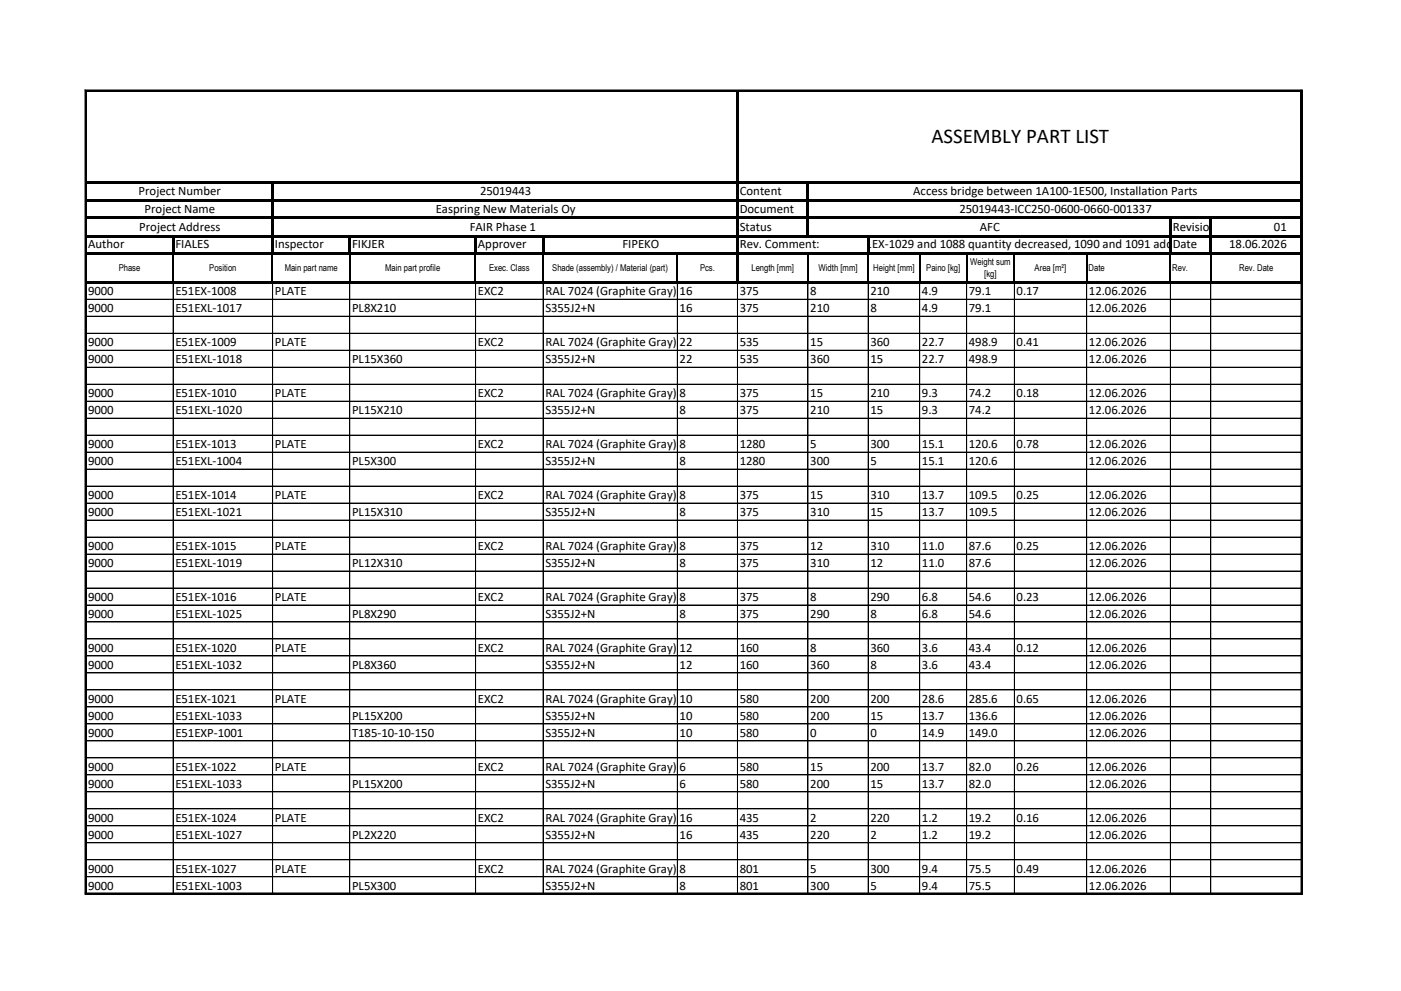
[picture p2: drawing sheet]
<svg xmlns="http://www.w3.org/2000/svg" width="297mm" height="210mm" viewBox="0 0 297 210" stroke-linecap="round" stroke-linejoin="round" font-family="sans-serif">
<defs><g id="words">
<text font-size="4.4" x="197.4" y="30.2">ASSEMBLY PART LIST</text>
<g font-size="2.7">
<text x="29.4" y="41.4">Project Number</text>
<text x="101.7" y="41.4">25019443</text>
<text x="156.8" y="41.4">Content</text>
<text x="193.5" y="41.4">Access bridge between 1A100-1E500, Installation Parts</text>
<text x="30.7" y="45.1">Project Name</text>
<text x="92.3" y="45.1">Easpring New Materials Oy</text>
<text x="156.8" y="45.1">Document</text>
<text x="203.3" y="45.1">25019443-ICC250-0600-0660-001337</text>
<text x="18.7" y="52.5">Author</text>
<text x="29.5" y="48.9">Project Address</text>
<text x="37.2" y="52.5">FIALES</text>
<text x="58.3" y="52.5">Inspector</text>
<text x="74.6" y="52.5">FIKJER</text>
<text x="99.5" y="48.9">FAIR Phase 1</text>
<text x="101.3" y="52.5">Approver</text>
<text x="131.9" y="52.5">FIPEKO</text>
<text x="156.8" y="48.9">Status</text>
<text x="156.8" y="52.5">Rev. Comment:</text>
<text x="180.8" y="52.5">E51EX-1029 and 1088 quantity decreased, 1090 and 1091 added</text>
<text x="207.7" y="48.9">AFC</text>
<text x="248.5" y="48.9">Revision</text>
<text x="248.5" y="52.5">Date</text>
<text x="260.5" y="52.5">18.06.2026</text>
<text x="270" y="48.9">01</text>
<text x="18.7" y="62.5">9000</text>
<text x="37.2" y="62.5">E51EX-1008</text>
<text x="58.3" y="62.5">PLATE</text>
<text x="101.3" y="62.5">EXC2</text>
<text x="115.6" y="62.5">RAL 7024 (Graphite Gray) / ISO12944-5</text>
<text x="144" y="62.5">16</text>
<text x="156.8" y="62.5">375</text>
<text x="171.7" y="62.5">8</text>
<text x="184.5" y="62.5">210</text>
<text x="195.4" y="62.5">4.9</text>
<text x="205.4" y="62.5">79.1</text>
<text x="215.5" y="62.5">0.17</text>
<text x="230.8" y="62.5">12.06.2026</text>
<text x="18.7" y="66.1">9000</text>
<text x="37.2" y="66.1">E51EXL-1017</text>
<text x="74.6" y="66.1">PL8X210</text>
<text x="115.6" y="66.1">S355J2+N</text>
<text x="144" y="66.1">16</text>
<text x="156.8" y="66.1">375</text>
<text x="171.7" y="66.1">210</text>
<text x="184.5" y="66.1">8</text>
<text x="195.4" y="66.1">4.9</text>
<text x="205.4" y="66.1">79.1</text>
<text x="230.8" y="66.1">12.06.2026</text>
<text x="18.7" y="73.3">9000</text>
<text x="18.7" y="76.9">9000</text>
<text x="37.2" y="73.3">E51EX-1009</text>
<text x="37.2" y="76.9">E51EXL-1018</text>
<text x="58.3" y="73.3">PLATE</text>
<text x="74.6" y="76.9">PL15X360</text>
<text x="101.3" y="73.3">EXC2</text>
<text x="115.6" y="73.3">RAL 7024 (Graphite Gray) / ISO12944-535</text>
<text x="115.6" y="76.9">S355J2+N</text>
<text x="144" y="73.3">22</text>
<text x="144" y="76.9">22</text>
<text x="156.8" y="76.9">535</text>
<text x="171.7" y="73.3">15</text>
<text x="171.7" y="76.9">360</text>
<text x="184.5" y="73.3">360</text>
<text x="184.5" y="76.9">15</text>
<text x="195.4" y="73.3">22.7</text>
<text x="195.4" y="76.9">22.7</text>
<text x="205.4" y="73.3">498.9</text>
<text x="205.4" y="76.9">498.9</text>
<text x="215.5" y="73.3">0.41</text>
<text x="230.8" y="73.3">12.06.2026</text>
<text x="230.8" y="76.9">12.06.2026</text>
<text x="18.7" y="84.1">9000</text>
<text x="18.7" y="87.7">9000</text>
<text x="37.2" y="84.1">E51EX-1010</text>
<text x="37.2" y="87.7">E51EXL-1020</text>
<text x="58.3" y="84.1">PLATE</text>
<text x="74.6" y="87.7">PL15X210</text>
<text x="101.3" y="84.1">EXC2</text>
<text x="115.6" y="84.1">RAL 7024 (Graphite Gray) / ISO12944-5</text>
<text x="115.6" y="87.7">S355J2+N</text>
<text x="144" y="84.1">8</text>
<text x="144" y="87.7">8</text>
<text x="156.8" y="84.1">375</text>
<text x="156.8" y="87.7">375</text>
<text x="171.7" y="84.1">15</text>
<text x="171.7" y="87.7">210</text>
<text x="184.5" y="84.1">210</text>
<text x="184.5" y="87.7">15</text>
<text x="195.4" y="84.1">9.3</text>
<text x="195.4" y="87.7">9.3</text>
<text x="205.4" y="84.1">74.2</text>
<text x="205.4" y="87.7">74.2</text>
<text x="215.5" y="84.1">0.18</text>
<text x="230.8" y="84.1">12.06.2026</text>
<text x="230.8" y="87.7">12.06.2026</text>
<text x="18.7" y="94.9">9000</text>
<text x="37.2" y="94.9">E51EX-1013</text>
<text x="58.3" y="94.9">PLATE</text>
<text x="101.3" y="94.9">EXC2</text>
<text x="115.6" y="94.9">RAL 7024 (Graphite Gray) / ISO12944-5</text>
<text x="144" y="94.9">8</text>
<text x="156.8" y="94.9">1280</text>
<text x="171.7" y="94.9">5</text>
<text x="184.5" y="94.9">300</text>
<text x="195.4" y="94.9">15.1</text>
<text x="205.4" y="94.9">120.6</text>
<text x="215.5" y="94.9">0.78</text>
<text x="230.8" y="94.9">12.06.2026</text>
<text x="18.7" y="98.5">9000</text>
<text x="37.2" y="98.5">E51EXL-1004</text>
<text x="74.6" y="98.5">PL5X300</text>
<text x="115.6" y="98.5">S355J2+N</text>
<text x="144" y="98.5">8</text>
<text x="156.8" y="98.5">1280</text>
<text x="171.7" y="98.5">300</text>
<text x="184.5" y="98.5">5</text>
<text x="195.4" y="98.5">15.1</text>
<text x="205.4" y="98.5">120.6</text>
<text x="230.8" y="98.5">12.06.2026</text>
<text x="18.7" y="105.7">9000</text>
<text x="37.2" y="105.7">E51EX-1014</text>
<text x="58.3" y="105.7">PLATE</text>
<text x="101.3" y="105.7">EXC2</text>
<text x="115.6" y="105.7">RAL 7024 (Graphite Gray) / ISO12944-5</text>
<text x="144" y="105.7">8</text>
<text x="156.8" y="105.7">375</text>
<text x="171.7" y="105.7">15</text>
<text x="184.5" y="105.7">310</text>
<text x="195.4" y="105.7">13.7</text>
<text x="205.4" y="105.7">109.5</text>
<text x="215.5" y="105.7">0.25</text>
<text x="230.8" y="105.7">12.06.2026</text>
<text x="18.7" y="109.3">9000</text>
<text x="37.2" y="109.3">E51EXL-1021</text>
<text x="74.6" y="109.3">PL15X310</text>
<text x="115.6" y="109.3">S355J2+N</text>
<text x="144" y="109.3">8</text>
<text x="156.8" y="109.3">375</text>
<text x="171.7" y="109.3">310</text>
<text x="184.5" y="109.3">15</text>
<text x="195.4" y="109.3">13.7</text>
<text x="205.4" y="109.3">109.5</text>
<text x="230.8" y="109.3">12.06.2026</text>
<text x="18.7" y="116.5">9000</text>
<text x="37.2" y="116.5">E51EX-1015</text>
<text x="58.3" y="116.5">PLATE</text>
<text x="101.3" y="116.5">EXC2</text>
<text x="115.6" y="116.5">RAL 7024 (Graphite Gray) / ISO12944-5</text>
<text x="144" y="116.5">8</text>
<text x="156.8" y="116.5">375</text>
<text x="171.7" y="116.5">12</text>
<text x="184.5" y="116.5">310</text>
<text x="195.4" y="116.5">11.0</text>
<text x="205.4" y="116.5">87.6</text>
<text x="215.5" y="116.5">0.25</text>
<text x="230.8" y="116.5">12.06.2026</text>
<text x="18.7" y="120.1">9000</text>
<text x="37.2" y="120.1">E51EXL-1019</text>
<text x="74.6" y="120.1">PL12X310</text>
<text x="115.6" y="120.1">S355J2+N</text>
<text x="144" y="120.1">8</text>
<text x="156.8" y="120.1">375</text>
<text x="171.7" y="120.1">310</text>
<text x="184.5" y="120.1">12</text>
<text x="195.4" y="120.1">11.0</text>
<text x="205.4" y="120.1">87.6</text>
<text x="230.8" y="120.1">12.06.2026</text>
<text x="18.7" y="127.3">9000</text>
<text x="18.7" y="130.9">9000</text>
<text x="37.2" y="127.3">E51EX-1016</text>
<text x="37.2" y="130.9">E51EXL-1025</text>
<text x="58.3" y="127.3">PLATE</text>
<text x="74.6" y="130.9">PL8X290</text>
<text x="101.3" y="127.3">EXC2</text>
<text x="115.6" y="127.3">RAL 7024 (Graphite Gray) / ISO12944-5</text>
<text x="115.6" y="130.9">S355J2+N</text>
<text x="144" y="127.3">8</text>
<text x="144" y="130.9">8</text>
<text x="156.8" y="127.3">375</text>
<text x="156.8" y="130.9">375</text>
<text x="171.7" y="127.3">8</text>
<text x="171.7" y="130.9">290</text>
<text x="184.5" y="127.3">290</text>
<text x="184.5" y="130.9">8</text>
<text x="195.4" y="127.3">6.8</text>
<text x="195.4" y="130.9">6.8</text>
<text x="205.4" y="127.3">54.6</text>
<text x="205.4" y="130.9">54.6</text>
<text x="215.5" y="127.3">0.23</text>
<text x="230.8" y="127.3">12.06.2026</text>
<text x="230.8" y="130.9">12.06.2026</text>
<text x="18.7" y="138.1">9000</text>
<text x="18.7" y="141.7">9000</text>
<text x="37.2" y="138.1">E51EX-1020</text>
<text x="37.2" y="141.7">E51EXL-1032</text>
<text x="58.3" y="138.1">PLATE</text>
<text x="74.6" y="141.7">PL8X360</text>
<text x="101.3" y="138.1">EXC2</text>
<text x="115.6" y="138.1">RAL 7024 (Graphite Gray) / ISO12944-5</text>
<text x="115.6" y="141.7">S355J2+N</text>
<text x="144" y="138.1">12</text>
<text x="144" y="141.7">12</text>
<text x="156.8" y="138.1">160</text>
<text x="156.8" y="141.7">160</text>
<text x="171.7" y="138.1">8</text>
<text x="171.7" y="141.7">360</text>
<text x="184.5" y="138.1">360</text>
<text x="184.5" y="141.7">8</text>
<text x="195.4" y="138.1">3.6</text>
<text x="195.4" y="141.7">3.6</text>
<text x="205.4" y="138.1">43.4</text>
<text x="205.4" y="141.7">43.4</text>
<text x="215.5" y="138.1">0.12</text>
<text x="230.8" y="138.1">12.06.2026</text>
<text x="230.8" y="141.7">12.06.2026</text>
<text x="18.7" y="148.9">9000</text>
<text x="37.2" y="148.9">E51EX-1021</text>
<text x="58.3" y="148.9">PLATE</text>
<text x="101.3" y="148.9">EXC2</text>
<text x="115.6" y="148.9">RAL 7024 (Graphite Gray) / ISO12944-580</text>
<text x="144" y="148.9">10</text>
<text x="171.7" y="148.9">200</text>
<text x="184.5" y="148.9">200</text>
<text x="195.4" y="148.9">28.6</text>
<text x="205.4" y="148.9">285.6</text>
<text x="215.5" y="148.9">0.65</text>
<text x="230.8" y="148.9">12.06.2026</text>
<text x="18.7" y="152.5">9000</text>
<text x="37.2" y="152.5">E51EXL-1033</text>
<text x="74.6" y="152.5">PL15X200</text>
<text x="115.6" y="152.5">S355J2+N</text>
<text x="144" y="152.5">10</text>
<text x="156.8" y="152.5">580</text>
<text x="171.7" y="152.5">200</text>
<text x="184.5" y="152.5">15</text>
<text x="195.4" y="152.5">13.7</text>
<text x="205.4" y="152.5">136.6</text>
<text x="230.8" y="152.5">12.06.2026</text>
<text x="18.7" y="156.1">9000</text>
<text x="37.2" y="156.1">E51EXP-1001</text>
<text x="74.6" y="156.1">T185-10-10-150</text>
<text x="115.6" y="156.1">S355J2+N</text>
<text x="144" y="156.1">10</text>
<text x="156.8" y="156.1">580</text>
<text x="171.7" y="156.1">0</text>
<text x="184.5" y="156.1">0</text>
<text x="195.4" y="156.1">14.9</text>
<text x="205.4" y="156.1">149.0</text>
<text x="230.8" y="156.1">12.06.2026</text>
<text x="18.7" y="163.3">9000</text>
<text x="18.7" y="166.9">9000</text>
<text x="37.2" y="163.3">E51EX-1022</text>
<text x="37.2" y="166.9">E51EXL-1033</text>
<text x="58.3" y="163.3">PLATE</text>
<text x="74.6" y="166.9">PL15X200</text>
<text x="101.3" y="163.3">EXC2</text>
<text x="115.6" y="163.3">RAL 7024 (Graphite Gray) / ISO12944-580</text>
<text x="115.6" y="166.9">S355J2+N</text>
<text x="144" y="163.3">6</text>
<text x="144" y="166.9">6</text>
<text x="156.8" y="166.9">580</text>
<text x="171.7" y="163.3">15</text>
<text x="171.7" y="166.9">200</text>
<text x="184.5" y="163.3">200</text>
<text x="184.5" y="166.9">15</text>
<text x="195.4" y="163.3">13.7</text>
<text x="195.4" y="166.9">13.7</text>
<text x="205.4" y="163.3">82.0</text>
<text x="205.4" y="166.9">82.0</text>
<text x="215.5" y="163.3">0.26</text>
<text x="230.8" y="163.3">12.06.2026</text>
<text x="230.8" y="166.9">12.06.2026</text>
<text x="18.7" y="174.1">9000</text>
<text x="18.7" y="177.7">9000</text>
<text x="37.2" y="174.1">E51EX-1024</text>
<text x="37.2" y="177.7">E51EXL-1027</text>
<text x="58.3" y="174.1">PLATE</text>
<text x="74.6" y="177.7">PL2X220</text>
<text x="101.3" y="174.1">EXC2</text>
<text x="115.6" y="174.1">RAL 7024 (Graphite Gray) / ISO12944-5</text>
<text x="115.6" y="177.7">S355J2+N</text>
<text x="144" y="174.1">16</text>
<text x="144" y="177.7">16</text>
<text x="156.8" y="174.1">435</text>
<text x="156.8" y="177.7">435</text>
<text x="171.7" y="174.1">2</text>
<text x="171.7" y="177.7">220</text>
<text x="184.5" y="174.1">220</text>
<text x="184.5" y="177.7">2</text>
<text x="195.4" y="174.1">1.2</text>
<text x="195.4" y="177.7">1.2</text>
<text x="205.4" y="174.1">19.2</text>
<text x="205.4" y="177.7">19.2</text>
<text x="215.5" y="174.1">0.16</text>
<text x="230.8" y="174.1">12.06.2026</text>
<text x="230.8" y="177.7">12.06.2026</text>
<text x="18.7" y="184.9">9000</text>
<text x="37.2" y="184.9">E51EX-1027</text>
<text x="58.3" y="184.9">PLATE</text>
<text x="101.3" y="184.9">EXC2</text>
<text x="115.6" y="184.9">RAL 7024 (Graphite Gray) / ISO12944-5</text>
<text x="144" y="184.9">8</text>
<text x="156.8" y="184.9">801</text>
<text x="171.7" y="184.9">5</text>
<text x="184.5" y="184.9">300</text>
<text x="195.4" y="184.9">9.4</text>
<text x="205.4" y="184.9">75.5</text>
<text x="215.5" y="184.9">0.49</text>
<text x="230.8" y="184.9">12.06.2026</text>
<text x="18.7" y="188.5">9000</text>
<text x="37.2" y="188.5">E51EXL-1003</text>
<text x="74.6" y="188.5">PL5X300</text>
<text x="115.6" y="188.5">S355J2+N</text>
<text x="144" y="188.5">8</text>
<text x="156.8" y="188.5">801</text>
<text x="171.7" y="188.5">300</text>
<text x="184.5" y="188.5">5</text>
<text x="195.4" y="188.5">9.4</text>
<text x="205.4" y="188.5">75.5</text>
<text x="230.8" y="188.5">12.06.2026</text>
</g>
<g font-size="2">
<text x="25.2" y="57.5">Phase</text>
<text x="44.3" y="57.5">Position</text>
<text x="60.3" y="57.5">Main part name</text>
<text x="81.6" y="57.5">Main part profile</text>
<text x="103.6" y="57.5">Exec. Class</text>
<text x="117" y="57.5">Shade (assembly) / Material (part)</text>
<text x="148.4" y="57.5">Pcs.</text>
<text x="159.3" y="57.5">Length [mm]</text>
<text x="173.5" y="57.5">Width [mm]</text>
<text x="185.1" y="57.5">Height [mm]</text>
<text x="196.3" y="57.5">Paino [kg]</text>
<text x="205.6" y="56.2">Weight sum</text>
<text x="208.6" y="58.7">[kg]</text>
<text x="219.3" y="57.5">Area [m²]</text>
<text x="230.7" y="57.5">Date</text>
<text x="248.5" y="57.5">Rev.</text>
<text x="262.6" y="57.5">Rev. Date</text>
</g>
</g></defs>
<g fill="#000">
<path d="M18.4 38.4h257.7v.4h-257.7z" fill-rule="evenodd"/>
<path d="M18.4 42.2h257.7v.5h-257.7z" fill-rule="evenodd"/>
<path d="M18.4 45.9h257.7v.5h-257.7z" fill-rule="evenodd"/>
<path d="M18.4 49.8h257.7v.5h-257.7z" fill-rule="evenodd"/>
<path d="M18.4 53.4h257.7v.5h-257.7z" fill-rule="evenodd"/>
<path d="M36.5 50.3h.4v3.6h-.4z" fill-rule="evenodd"/>
<path d="M57.5 38.8h.5v15.1h-.5z" fill-rule="evenodd"/>
<path d="M73.9 50.3h.5v3.6h-.5z" fill-rule="evenodd"/>
<path d="M100.6 50.3h.4v3.6h-.4z" fill-rule="evenodd"/>
<path d="M114.9 50.3h.4v3.6h-.4z" fill-rule="evenodd"/>
<path d="M171 38.8h.5v11.5h-.5z" fill-rule="evenodd"/>
<path d="M183.8 50.3h.4v3.6h-.4z" fill-rule="evenodd"/>
<path d="M247.8 46.4h.5v7.5h-.5z" fill-rule="evenodd"/>
<path d="M256.4 46.4h.4v7.5h-.4z" fill-rule="evenodd"/>
<path d="M18.4 59.6h257.7v.4h-257.7z" fill-rule="evenodd"/>
<path d="M156.1 19.5h.4v40.5h-.4z" fill-rule="evenodd"/>
</g>
<g fill="none" stroke="#000" stroke-width=".21">
<path d="M18.4 19.3v40.7M18.4 19.4h257.7M275.7 19.1v170.4M276 19.1h-258v170.4M18.3 63.4h257.6M18.3 67h257.6M18.3 70.6h257.6M18.3 74.2h257.6M18.3 77.8h257.6M36.7 60v129.4M57.8 60v129.4M74.1 60v129.4"/>
<path d="M100.8 60v129.4M115.1 60v129.4M143.6 60v129.4M156.3 60v129.4M171.2 60v129.4M184 60v129.4M194.9 60v129.4M204.9 60v129.4M215 60v129.4M230.3 60v129.4M248.1 60v129.4M256.6 60v129.4"/>
<path d="M275.9 60v129.4M18.3 81.4h257.6M18.3 85h257.6M18.3 88.6h257.6M275.9 92.2h-257.6M275.9 95.8h-257.6M275.9 99.4h-257.6M18.3 103h257.6M18.3 106.6h257.6M18.3 110.2h257.6M18.3 113.8h257.6M18.3 117.4h257.6"/>
<path d="M18.3 121h257.6M18.3 124.6h257.6M18.3 128.2h257.6M18.3 131.8h257.6M18.3 135.4h257.6M18.3 139h257.6M18.3 142.6h257.6M18.3 146.2h257.6M18.3 149.8h257.6M18.3 157h257.6M275.9 153.4h-257.6M18.3 160.6h257.6"/>
<path d="M18.3 164.2h257.6M18.3 175h257.6M275.9 167.8h-257.6M275.9 171.4h-257.6M275.9 178.6h-257.6M18 189.2h258M18.3 189.4h257.6M275.9 182.2h-257.6M275.9 185.8h-257.6"/>
</g>
<g fill="none" stroke="#000" stroke-width=".25">
<path d="M36.7 53.9v5.7M57.7 53.9v5.7M74.1 53.9v5.7M100.8 53.9v5.7M115.1 53.9v5.7M143.5 53.9v5.7M171.2 53.9v5.7M184 53.9v5.7M194.9 53.9v5.7M204.8 53.9v5.7M215 53.9v5.7M230.3 53.9v5.7"/>
<path d="M248 53.9v5.7M256.6 53.9v5.7"/>
</g>
<path d="M275.9 19.5v40.5" fill="none" stroke="#000" stroke-width=".43"/>
<path d="M18 19.2h258.1M18.2 19v170.5M275.9 19v170.5M18 189.4h258.1" fill="none" stroke="#000" stroke-width=".34"/>
<use href="#words"/>
</svg>
